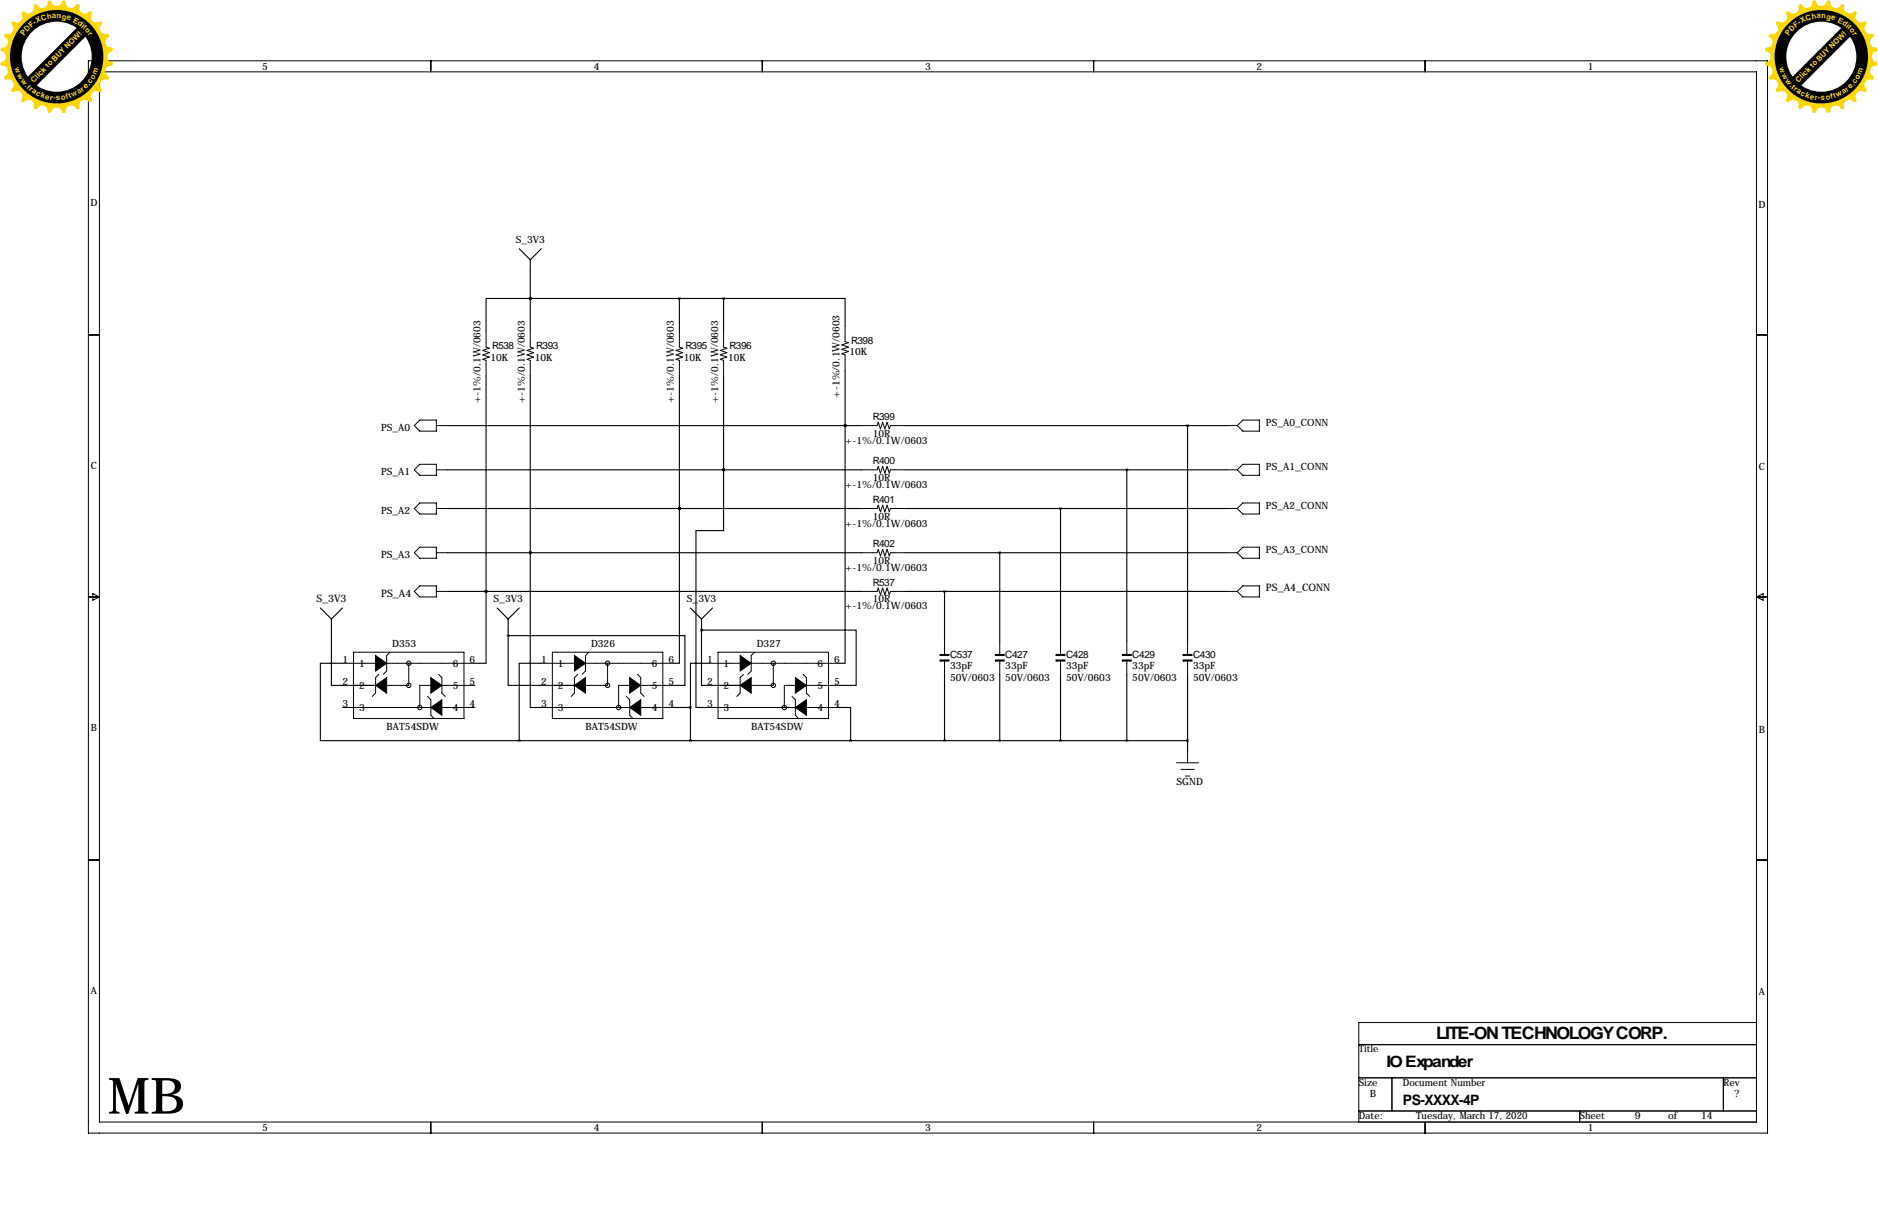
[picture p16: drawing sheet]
<svg xmlns="http://www.w3.org/2000/svg" width="432mm" height="279mm" viewBox="0 0 432 279" stroke-linecap="round" stroke-linejoin="round" font-family="sans-serif">
<defs><g id="words">
<text font-size="11.5" x="24.8" y="255.9">MB</text>
<text font-size="4" x="330.2" y="238.8">LITE-ON TECHNOLOGY CORP.</text>
<text font-size="3.6" x="318.8" y="245.1">IO Expander</text>
<text font-size="3.3" x="322.6" y="254">PS-XXXX-4P</text>
<g font-size="2.4">
<text x="87.6" y="137.2">PS_A4</text>
<text x="291.1" y="135.9">PS_A4_CONN</text>
<text x="72.7" y="138.4">S_3V3</text>
</g>
<g font-size="2.3">
<text x="60.3" y="16">5</text>
<text x="136.5" y="16">4</text>
<text x="212.7" y="16">3</text>
<text x="288.9" y="16">2</text>
<text x="365.1" y="16">1</text>
<text x="20.8" y="47.3">D</text>
<text x="404.3" y="47.8">D</text>
<text x="118.6" y="55.9">S_3V3</text>
<text x="112.8" y="82.9">10K</text>
<text x="113.1" y="80.3">R538</text>
<text x="122.9" y="82.9">10K</text>
<text x="123.3" y="80.3">R393</text>
<text x="157.2" y="82.9">10K</text>
<text x="157.6" y="80.3">R395</text>
<text x="167.4" y="82.9">10K</text>
<text x="167.7" y="80.3">R396</text>
<text x="195.3" y="81.6">10K</text>
<text x="195.7" y="79">R398</text>
<text x="110.5" y="92.6" transform="rotate(-90 110.5 92.6)">+-1%/0.1W/0603</text>
<text x="120.6" y="92.6" transform="rotate(-90 120.6 92.6)">+-1%/0.1W/0603</text>
<text x="154.9" y="92.6" transform="rotate(-90 154.9 92.6)">+-1%/0.1W/0603</text>
<text x="165.1" y="92.6" transform="rotate(-90 165.1 92.6)">+-1%/0.1W/0603</text>
<text x="193" y="91.3" transform="rotate(-90 193 91.3)">+-1%/0.1W/0603</text>
<text x="87.6" y="99.1">PS_A0</text>
<text x="194.3" y="101.9">+-1%/0.1W/0603</text>
<text x="200.7" y="96.5">R399</text>
<text x="200.7" y="100.3">10R</text>
<text x="291.1" y="97.8">PS_A0_CONN</text>
<text x="20.9" y="107.7">C</text>
<text x="200.7" y="106.7">R400</text>
<text x="291.1" y="107.9">PS_A1_CONN</text>
<text x="404.4" y="108">C</text>
<text x="87.6" y="109.2">PS_A1</text>
<text x="194.3" y="112.1">+-1%/0.1W/0603</text>
<text x="200.7" y="110.5">10R</text>
<text x="87.6" y="118.1">PS_A2</text>
<text x="200.7" y="115.6">R401</text>
<text x="200.7" y="119.4">10R</text>
<text x="291.1" y="116.8">PS_A2_CONN</text>
<text x="194.3" y="121">+-1%/0.1W/0603</text>
<text x="200.7" y="125.7">R402</text>
<text x="87.6" y="128.3">PS_A3</text>
<text x="194.3" y="131.2">+-1%/0.1W/0603</text>
<text x="200.7" y="129.5">10R</text>
<text x="291.1" y="127">PS_A3_CONN</text>
<text x="200.7" y="134.6">R537</text>
<text x="113.5" y="138.4">S_3V3</text>
<text x="157.9" y="138.4">S_3V3</text>
<text x="194.3" y="140">+-1%/0.1W/0603</text>
<text x="200.7" y="138.4">10R</text>
<text x="90.2" y="148.6">D353</text>
<text x="135.9" y="148.6">D326</text>
<text x="174" y="148.6">D327</text>
<text x="78.7" y="152.4">1</text>
<text x="82.5" y="153.2">1</text>
<text x="104.1" y="153.2">6</text>
<text x="107.9" y="152.4">6</text>
<text x="124.5" y="152.4">1</text>
<text x="128.3" y="153.2">1</text>
<text x="149.9" y="153.2">6</text>
<text x="153.7" y="152.4">6</text>
<text x="162.6" y="152.4">1</text>
<text x="166.4" y="153.2">1</text>
<text x="188" y="153.2">6</text>
<text x="191.8" y="152.4">6</text>
<text x="218.4" y="153.7">33pF</text>
<text x="218.4" y="151.1">C537</text>
<text x="231.1" y="153.7">33pF</text>
<text x="231.1" y="151.1">C427</text>
<text x="245.1" y="151.1">C428</text>
<text x="245.1" y="153.7">33pF</text>
<text x="260.3" y="151.1">C429</text>
<text x="260.3" y="153.7">33pF</text>
<text x="274.3" y="151.1">C430</text>
<text x="274.3" y="153.7">33pF</text>
<text x="78.7" y="157.5">2</text>
<text x="82.5" y="158.3">2</text>
<text x="104.1" y="158.3">5</text>
<text x="107.9" y="157.5">5</text>
<text x="124.5" y="157.5">2</text>
<text x="128.3" y="158.3">2</text>
<text x="149.9" y="158.3">5</text>
<text x="153.7" y="157.5">5</text>
<text x="162.6" y="157.5">2</text>
<text x="166.4" y="158.3">2</text>
<text x="188" y="158.3">5</text>
<text x="191.8" y="157.5">5</text>
<text x="218.4" y="156.6">50V/0603</text>
<text x="231.1" y="156.6">50V/0603</text>
<text x="245.1" y="156.6">50V/0603</text>
<text x="260.3" y="156.6">50V/0603</text>
<text x="274.3" y="156.6">50V/0603</text>
<text x="20.9" y="167.9">B</text>
<text x="78.7" y="162.6">3</text>
<text x="82.5" y="163.4">3</text>
<text x="88.9" y="167.6">BAT54SDW</text>
<text x="104.1" y="163.4">4</text>
<text x="107.9" y="162.6">4</text>
<text x="124.5" y="162.6">3</text>
<text x="128.3" y="163.4">3</text>
<text x="134.6" y="167.6">BAT54SDW</text>
<text x="149.9" y="163.4">4</text>
<text x="153.7" y="162.6">4</text>
<text x="162.6" y="162.6">3</text>
<text x="166.4" y="163.4">3</text>
<text x="172.7" y="167.6">BAT54SDW</text>
<text x="188" y="163.4">4</text>
<text x="191.8" y="162.6">4</text>
<text x="404.4" y="168.4">B</text>
<text x="270.5" y="180.3">SGND</text>
<text x="20.9" y="228.4">A</text>
<text x="404.4" y="228.6">A</text>
<text x="312.4" y="241.8">Title</text>
<text x="312.4" y="249.4">Size</text>
<text x="315" y="252">B</text>
<text x="322.6" y="249.4">Document Number</text>
<text x="396.2" y="249.4">Rev</text>
<text x="398.8" y="252">?</text>
<text x="312.4" y="257">Date:</text>
<text x="325.6" y="257">Tuesday, March 17, 2020</text>
<text x="363.2" y="257">Sheet</text>
<text x="375.9" y="257">9</text>
<text x="383.5" y="257">of</text>
<text x="391.2" y="257">14</text>
<text x="60.3" y="259.9">5</text>
<text x="136.5" y="259.9">4</text>
<text x="212.7" y="259.9">3</text>
<text x="288.9" y="259.9">2</text>
<text x="365.1" y="259.9">1</text>
</g>
<g font-size="1.7" fill="#ffd700">
<text x="8" y="5.7" transform="rotate(-33 8 5.7)">-</text>
<text x="8.6" y="5.4" transform="rotate(-27 8.6 5.4)">X</text>
<text x="9.6" y="4.9" transform="rotate(-18 9.6 4.9)">C</text>
<text x="10.9" y="4.4" transform="rotate(-11 10.9 4.4)">h</text>
<text x="12" y="4.3" transform="rotate(-4 12 4.3)">a</text>
<text x="13" y="4.2" transform="rotate(3 13 4.2)">n</text>
<text x="14.1" y="4.3" transform="rotate(11 14.1 4.3)">g</text>
<text x="15.2" y="4.5" transform="rotate(17 15.2 4.5)">e</text>
<text x="16.7" y="5" transform="rotate(28 16.7 5)">E</text>
<text x="17.7" y="5.5" transform="rotate(35 17.7 5.5)">d</text>
<text x="413.8" y="5.7" transform="rotate(-33 413.8 5.7)">-</text>
<text x="414.3" y="5.4" transform="rotate(-27 414.3 5.4)">X</text>
<text x="415.4" y="4.9" transform="rotate(-18 415.4 4.9)">C</text>
<text x="416.6" y="4.4" transform="rotate(-11 416.6 4.4)">h</text>
<text x="417.7" y="4.3" transform="rotate(-4 417.7 4.3)">a</text>
<text x="418.7" y="4.2" transform="rotate(3 418.7 4.2)">n</text>
<text x="419.9" y="4.3" transform="rotate(11 419.9 4.3)">g</text>
<text x="420.9" y="4.5" transform="rotate(17 420.9 4.5)">e</text>
<text x="422.4" y="5" transform="rotate(28 422.4 5)">E</text>
<text x="423.5" y="5.5" transform="rotate(35 423.5 5.5)">d</text>
<text x="5.5" y="8.3" transform="rotate(-54 5.5 8.3)">P</text>
<text x="6.2" y="7.4" transform="rotate(-46 6.2 7.4)">D</text>
<text x="7.2" y="6.4" transform="rotate(-38 7.2 6.4)">F</text>
<text x="18.6" y="6.2" transform="rotate(41 18.6 6.2)">i</text>
<text x="19" y="6.5" transform="rotate(44 19 6.5)">t</text>
<text x="19.4" y="6.9" transform="rotate(50 19.4 6.9)">o</text>
<text x="20.1" y="7.8" transform="rotate(56 20.1 7.8)">r</text>
<text x="411.3" y="8.3" transform="rotate(-54 411.3 8.3)">P</text>
<text x="412" y="7.4" transform="rotate(-46 412 7.4)">D</text>
<text x="412.9" y="6.4" transform="rotate(-38 412.9 6.4)">F</text>
<text x="424.3" y="6.2" transform="rotate(41 424.3 6.2)">i</text>
<text x="424.7" y="6.5" transform="rotate(44 424.7 6.5)">t</text>
<text x="425.2" y="6.9" transform="rotate(50 425.2 6.9)">o</text>
<text x="425.9" y="7.8" transform="rotate(56 425.9 7.8)">r</text>
<text x="3.3" y="15.7" transform="rotate(71 3.3 15.7)">w</text>
<text x="3.9" y="17.2" transform="rotate(61 3.9 17.2)">w</text>
<text x="22.2" y="17.2" transform="rotate(-70 22.2 17.2)">m</text>
<text x="409.1" y="15.7" transform="rotate(71 409.1 15.7)">w</text>
<text x="409.6" y="17.2" transform="rotate(61 409.6 17.2)">w</text>
<text x="427.9" y="17.2" transform="rotate(-70 427.9 17.2)">m</text>
<text x="4.7" y="18.6" transform="rotate(52 4.7 18.6)">w</text>
<text x="5.6" y="19.8" transform="rotate(46 5.6 19.8)">.</text>
<text x="6" y="20.2" transform="rotate(42 6 20.2)">t</text>
<text x="6.6" y="20.7" transform="rotate(38 6.6 20.7)">r</text>
<text x="7.2" y="21.2" transform="rotate(33 7.2 21.2)">a</text>
<text x="7.8" y="19" transform="rotate(-45 7.8 19)">Click to BUY NOW!</text>
<text x="8.2" y="21.8" transform="rotate(26 8.2 21.8)">c</text>
<text x="9.2" y="22.3" transform="rotate(19 9.2 22.3)">k</text>
<text x="10.3" y="22.7" transform="rotate(13 10.3 22.7)">e</text>
<text x="11.4" y="22.9" transform="rotate(7 11.4 22.9)">r</text>
<text x="12.2" y="23" transform="rotate(3 12.2 23)">-</text>
<text x="12.9" y="23.1" transform="rotate(-2 12.9 23.1)">s</text>
<text x="14.1" y="23" transform="rotate(-9 14.1 23)">o</text>
<text x="15.3" y="22.8" transform="rotate(-15 15.3 22.8)">f</text>
<text x="16" y="22.6" transform="rotate(-19 16 22.6)">t</text>
<text x="16.7" y="22.4" transform="rotate(-25 16.7 22.4)">w</text>
<text x="18.1" y="21.7" transform="rotate(-33 18.1 21.7)">a</text>
<text x="19.1" y="21.1" transform="rotate(-39 19.1 21.1)">r</text>
<text x="19.7" y="20.5" transform="rotate(-44 19.7 20.5)">e</text>
<text x="20.5" y="19.8" transform="rotate(-49 20.5 19.8)">.</text>
<text x="20.9" y="19.3" transform="rotate(-54 20.9 19.3)">c</text>
<text x="21.6" y="18.3" transform="rotate(-61 21.6 18.3)">o</text>
<text x="410.4" y="18.6" transform="rotate(52 410.4 18.6)">w</text>
<text x="411.4" y="19.8" transform="rotate(46 411.4 19.8)">.</text>
<text x="411.8" y="20.2" transform="rotate(42 411.8 20.2)">t</text>
<text x="412.3" y="20.7" transform="rotate(38 412.3 20.7)">r</text>
<text x="413" y="21.2" transform="rotate(33 413 21.2)">a</text>
<text x="413.5" y="19" transform="rotate(-45 413.5 19)">Click to BUY NOW!</text>
<text x="413.9" y="21.8" transform="rotate(26 413.9 21.8)">c</text>
<text x="415" y="22.3" transform="rotate(19 415 22.3)">k</text>
<text x="416.1" y="22.7" transform="rotate(13 416.1 22.7)">e</text>
<text x="417.2" y="22.9" transform="rotate(7 417.2 22.9)">r</text>
<text x="418" y="23" transform="rotate(3 418 23)">-</text>
<text x="418.7" y="23.1" transform="rotate(-2 418.7 23.1)">s</text>
<text x="419.8" y="23" transform="rotate(-9 419.8 23)">o</text>
<text x="421.1" y="22.8" transform="rotate(-15 421.1 22.8)">f</text>
<text x="421.7" y="22.6" transform="rotate(-19 421.7 22.6)">t</text>
<text x="422.4" y="22.4" transform="rotate(-25 422.4 22.4)">w</text>
<text x="423.9" y="21.7" transform="rotate(-33 423.9 21.7)">a</text>
<text x="424.8" y="21.1" transform="rotate(-39 424.8 21.1)">r</text>
<text x="425.4" y="20.5" transform="rotate(-44 425.4 20.5)">e</text>
<text x="426.2" y="19.8" transform="rotate(-49 426.2 19.8)">.</text>
<text x="426.6" y="19.3" transform="rotate(-54 426.6 19.3)">c</text>
<text x="427.3" y="18.3" transform="rotate(-61 427.3 18.3)">o</text>
</g>
</g></defs>
<g fill="none" stroke="#000" stroke-width=".23">
<path d="M20.3 14h386.1v246.3h-386.1zM22.9 16.5h381v241.3h-381zM99.1 14v2.5M175.3 14v2.5M251.5 14v2.5M327.7 14v2.5M20.3 77h2.6M111.8 76.2v3.6l.7 .2-1.5 .5 1.5 .5-1.5 .5 1.5 .5-1.5 .5 .8 .3v3.6M121.9 76.2v3.6l.8 .2-1.5 .5 1.5 .5-1.5 .5 1.5 .5-1.5 .5 .7 .3v3.6M156.2 76.2v3.6l.8 .2-1.6 .5 1.6 .5-1.6 .5 1.6 .5-1.6 .5 .8 .3v3.6M166.4 76.2v3.6l.7 .2-1.5 .5 1.5 .5-1.5 .5 1.5 .5-1.5 .5 .8 .3v3.6M194.3 74.9v3.6l.8 .2-1.6 .5 1.6 .6-1.6 .5 1.6 .5-1.6 .5 .8 .2v3.6"/>
<path d="M403.9 77h2.5M96.5 96.5h3.8v2.6h-3.8l-1.3-1.3zM100.3 97.8h2.6M198.1 97.8h3.6l.2-.8 .5 1.6 .5-1.6 .6 1.6 .5-1.6 .5 1.6 .2-.8h3.6M281.9 97.8h2.6M285.8 96.5h3.8v2.6h-3.8l-1.3-1.3zM95.2 107.9l1.3-1.2h3.8v2.5h-3.8zM95.2 116.8l1.3-1.2h3.8v2.5h-3.8zM100.3 107.9h2.6M100.3 116.8h2.6M198.1 107.9h3.6l.2-.7 .5 1.5 .5-1.5 .6 1.5 .5-1.5 .5 1.5 .2-.8h3.6M198.1 116.8h3.6l.2-.7 .5 1.5 .5-1.5 .6 1.5 .5-1.5 .5 1.5 .2-.8h3.6"/>
<path d="M281.9 107.9h2.6M281.9 116.8h2.6M285.8 106.7h3.8v2.5h-3.8l-1.3-1.3zM285.8 115.6h3.8v2.5h-3.8l-1.3-1.3zM20.3 137.2h2.6M21.3 136.4l1.6 .8-1.6 .7zM96.5 134.6h3.8v2.6h-3.8l-1.3-1.3zM96.5 125.7h3.8v2.6h-3.8l-1.3-1.3zM100.3 127h2.6M100.3 135.9h2.6M198.1 127h3.6l.2-.8 .5 1.6 .5-1.6 .6 1.6 .5-1.6 .5 1.6 .2-.8h3.6M198.1 135.9h3.6l.2-.8 .5 1.6 .5-1.6 .6 1.6 .5-1.6 .5 1.6 .2-.8h3.6"/>
<path d="M281.9 127h2.6M281.9 135.9h2.6M285.8 134.6h3.8v2.6h-3.8l-1.3-1.3zM285.8 125.7h3.8v2.6h-3.8l-1.3-1.3zM403.9 137.2h2.5M403.9 137.2l1.5-.8v1.5zM78.7 152.4h7.7M81.3 149.9h25.4v15.2h-25.4zM87.1 154.9l-.7 .8v3.6l-.8 .7M88.9 152.4h20.3M89.7 149.9l-.8 .7v3.6l-.8 .7M94 152.4v5.1h-15.3"/>
<path d="M99.1 157.5h-2.6v5.1M100.8 154.9l.8 .8v3.6l.8 .7M101.6 157.5h7.6M124.5 152.4h7.6M127 149.9h25.4v15.2h-25.4zM132.8 154.9l-.7 .8v3.6l-.8 .7M134.6 152.4h20.3M135.4 149.9l-.8 .7v3.6l-.7 .7M139.7 152.4v5.1h-15.2M144.8 157.5h-2.6v5.1M146.6 154.9l.7 .8v3.6l.8 .7M147.3 157.5h7.6"/>
<path d="M162.6 152.4h7.6M165.1 149.9h25.4v15.2h-25.4zM170.9 154.9l-.7 .8v3.6l-.8 .7M172.7 152.4h20.3M173.5 149.9l-.8 .7v3.6l-.7 .7M177.8 152.4v5.1h-15.2M182.9 157.5h-2.6v5.1M184.7 154.9l.7 .8v3.6l.8 .7M185.4 157.5h7.6M217.2 147.3v3.1M217.2 151.9v3M229.9 147.3v3.1"/>
<path d="M229.9 151.9v3M243.8 147.3v3.1M243.8 151.9v3M259.1 147.3v3.1M259.1 151.9v3M273 147.3v3.1M273 151.9v3M78.7 162.6h20.4M98.3 160l.8 .8v3.5l.7 .8M101.6 162.6h7.6M124.5 162.6h20.3M144 160l.8 .8v3.5l.7 .8"/>
<path d="M147.3 162.6h7.6M162.6 162.6h20.3M182.1 160l.8 .8v3.5l.7 .8M185.4 162.6h7.6M270.5 175.3h5.1M271.5 176.8h3.1M272.5 178.3h1.1M273 172.7v2.6M20.3 197.6h2.6M403.9 197.6h2.5M403.9 234.9h-91.5v22.9M99.1 257.8v2.5"/>
<path d="M175.3 257.8v2.5M251.5 257.8v2.5M312.4 255.3h91.5M312.4 247.6h91.5M312.4 240h91.5M320 247.6v7.7M327.7 257.8v2.5M363.2 255.3v2.5M396.2 247.6v7.7"/>
<circle cx="94" cy="152.4" r=".51"/>
<circle cx="94" cy="157.5" r=".51"/>
<circle cx="139.7" cy="152.4" r=".51"/>
<circle cx="139.7" cy="157.5" r=".51"/>
<circle cx="177.8" cy="152.4" r=".51"/>
<circle cx="177.8" cy="157.5" r=".51"/>
<circle cx="96.5" cy="162.6" r=".51"/>
<circle cx="142.2" cy="162.6" r=".51"/>
<circle cx="180.3" cy="162.6" r=".51"/>
</g>
<g fill="#000" stroke="#000" stroke-width=".23">
<path d="M86.4 157.5l2.5-1.8v3.6zM86.4 150.6l2.5 1.8-2.5 1.8zM99.1 155.7l2.5 1.8-2.5 1.8zM132.1 157.5l2.5-1.8v3.6zM132.1 150.6l2.5 1.8-2.5 1.8zM144.8 155.7l2.5 1.8-2.5 1.8zM170.2 157.5l2.5-1.8v3.6zM170.2 150.6l2.5 1.8-2.5 1.8zM182.9 155.7l2.5 1.8-2.5 1.8zM216.2 151.6h2v.3h-2zM216.2 150.4h2v.2h-2zM228.9 151.6h2v.3h-2z"/>
<path d="M228.9 150.4h2v.2h-2zM242.8 151.6h2.1v.3h-2.1zM242.8 150.4h2.1v.2h-2.1zM258.1 151.6h2v.3h-2zM258.1 150.4h2v.2h-2zM272 151.6h2.1v.3h-2.1zM272 150.4h2.1v.2h-2.1zM99.1 162.6l2.5-1.8v3.5zM144.8 162.6l2.5-1.8v3.5zM182.9 162.6l2.5-1.8v3.5z"/>
</g>
<g fill="none" stroke="#000" stroke-width=".25">
<path d="M119.4 57.2l2.5 2.5M121.9 59.7v16.5M124.5 57.2l-2.6 2.5M121.9 68.6h.1M121.9 68.6h-10.1v7.6M121.9 68.6h44.5M156.2 68.6v7.6M166.4 68.6h27.9v6.3M166.4 68.6v7.6M102.9 97.8h95.2M111.8 86.4v49.5M121.9 86.4v40.6"/>
<path d="M156.2 86.4v30.4M166.4 86.4v21.5M194.3 97.8h.1M194.3 97.8v54.6h-1.3M194.3 85.1v12.7M208.3 97.8h73.6M273 97.8v49.5M102.9 116.8h95.2M102.9 107.9h95.2M156.2 116.8h.1M156.2 116.8v35.6h-1.3M166.4 107.9h.1"/>
<path d="M166.4 107.9v14h-6.4v40.7h2.6M208.3 116.8h73.6M208.3 107.9h73.6M243.8 116.8v30.5M259.1 107.9v39.4M73.7 139.7l2.5 2.5M78.7 139.7l-2.5 2.5M102.9 127h95.2M102.9 135.9h95.2M111.8 135.9v16.5h-2.6M111.8 135.9h.1M114.3 139.7l2.5 2.5"/>
<path d="M119.4 139.7l-2.6 2.5M121.9 127v35.6h2.6M121.9 127h.1M158.7 139.7l2.6 2.5M163.8 139.7l-2.5 2.5M208.3 127h73.6M208.3 135.9h73.6M217.2 135.9v11.4M229.9 127v20.3M76.2 142.2v15.3h2.5M78.7 152.4h-5v17.8h45.7M116.8 146v11.5h7.7"/>
<path d="M116.8 146h40.7v11.5h-2.6M116.8 142.2v3.8M124.5 152.4h-5.1v17.8M161.3 144.8h35.5v12.7h-3.8M161.3 144.8v12.7h1.3M161.3 144.8h.1M161.3 142.2v2.6M162.6 152.4h-3.9v10.2M217.2 154.9v15.3M229.9 154.9v15.3M243.8 154.9v15.3M259.1 154.9v15.3"/>
<path d="M273 154.9v17.8M119.4 170.2h153.6M154.9 162.6h3.8M158.7 162.6v7.6M193 162.6h2.6v7.6"/>
</g>
<path d="M273 97.8a.05 .05 0 0 0 .1 0 .05 .05 0 0 0-.1 0zM243.8 116.8a.05 .05 0 0 0 .1 0 .05 .05 0 0 0-.1 0zM229.8 127a.05 .05 0 0 0 .1 0 .05 .05 0 0 0-.1 0zM166.3 108a.05 .05 0 0 0 .1 0 .05 .05 0 0 0-.1 0zM158.7 162.6a.05 .05 0 0 0 .1 0 .05 .05 0 0 0-.1 0zM158.7 170.2a.05 .05 0 0 0 .1 0 .05 .05 0 0 0-.1 0zM229.8 170.2a.05 .05 0 0 0 .1 0 .05 .05 0 0 0-.1 0zM243.8 170.2a.05 .05 0 0 0 .1 0 .05 .05 0 0 0-.1 0zM116.8 146.1a.05 .05 0 0 0 .1 0 .05 .05 0 0 0-.1 0zM273 170.2a.05 .05 0 0 0 .1 0 .05 .05 0 0 0-.1 0zM217.1 135.9a.05 .05 0 0 0 .1 0 .05 .05 0 0 0-.1 0zM111.7 135.9a.05 .05 0 0 0 .1 0 .05 .05 0 0 0-.1 0zM217.1 170.2a.05 .05 0 0 0 .1 0 .05 .05 0 0 0-.1 0zM166.3 108a.05 .05 0 0 0 .1 0 .05 .05 0 0 0-.1 0zM166.3 68.6a.05 .05 0 0 0 .1 0 .05 .05 0 0 0-.1 0zM111.7 135.9a.05 .05 0 0 0 .1 0 .05 .05 0 0 0-.1 0z" fill="#000" stroke="#000" stroke-width=".63"/>
<path d="M2.7 5.1a1.03 1.03 0 0 0 .4 1.1 1.25 1.25 0 0 1-.3 1.3 1.25 1.25 0 0 1-1.3 .3l-.5 .2a1.03 1.03 0 0 0 .7 1 1.25 1.25 0 0 1 0 1.3 1.25 1.25 0 0 1-1.2 .6l-.4 .4a1.03 1.03 0 0 0 .9 .8 1.25 1.25 0 0 1 .4 1.3 1.25 1.25 0 0 1-1 .9l-.3 .4a1.03 1.03 0 0 0 1.1 .5 1.25 1.25 0 0 1 .7 1.2 1.25 1.25 0 0 1-.8 1.1l-.1 .5a1.03 1.03 0 0 0 1.2 .2 1.25 1.25 0 0 1 .9 1 1.25 1.25 0 0 1-.4 1.2v.6a1.03 1.03 0 0 0 1.2-.1 1.25 1.25 0 0 1 1.1 .6 1.25 1.25 0 0 1 0 1.3l.1 .6a1.03 1.03 0 0 0 1.1-.4 1.25 1.25 0 0 1 1.3 .3 1.25 1.25 0 0 1 .3 1.3l.2 .5a1.03 1.03 0 0 0 1-.7 1.25 1.25 0 0 1 1.3 0 1.25 1.25 0 0 1 .6 1.2l.4 .3a1.03 1.03 0 0 0 .8-.9 1.25 1.25 0 0 1 1.3-.3 1.25 1.25 0 0 1 .9 1l.4 .2a1.03 1.03 0 0 0 .5-1 1.25 1.25 0 0 1 1.2-.7 1.25 1.25 0 0 1 1.1 .7l.5 .2a1.03 1.03 0 0 0 .2-1.2 1.25 1.25 0 0 1 1-1 1.25 1.25 0 0 1 1.2 .5h.6a1.03 1.03 0 0 0-.1-1.2 1.25 1.25 0 0 1 .6-1.2 1.25 1.25 0 0 1 1.3 .1l.6-.1a1.03 1.03 0 0 0-.4-1.2 1.25 1.25 0 0 1 .3-1.2 1.25 1.25 0 0 1 1.3-.3l.5-.3a1.03 1.03 0 0 0-.7-1 1.25 1.25 0 0 1 0-1.3 1.25 1.25 0 0 1 1.2-.6l.3-.4a1.03 1.03 0 0 0-.9-.7 1.25 1.25 0 0 1-.3-1.3 1.25 1.25 0 0 1 1-.9l.2-.5a1.03 1.03 0 0 0-1-.5 1.25 1.25 0 0 1-.7-1.1 1.25 1.25 0 0 1 .7-1.1l.2-.6a1.03 1.03 0 0 0-1.2-.2 1.25 1.25 0 0 1-1-.9 1.25 1.25 0 0 1 .5-1.2v-.6a1.03 1.03 0 0 0-1.2 .1 1.25 1.25 0 0 1-1.2-.7 1.25 1.25 0 0 1 .1-1.3l-.1-.5a1.03 1.03 0 0 0-1.2 .4 1.25 1.25 0 0 1-1.2-.3 1.25 1.25 0 0 1-.3-1.3l-.3-.5a1.03 1.03 0 0 0-1 .7 1.25 1.25 0 0 1-1.3 0 1.25 1.25 0 0 1-.6-1.2l-.4-.4a1.03 1.03 0 0 0-.7 .9 1.25 1.25 0 0 1-1.3 .4 1.25 1.25 0 0 1-.9-1l-.5-.3a1.03 1.03 0 0 0-.5 1.1 1.25 1.25 0 0 1-1.1 .7 1.25 1.25 0 0 1-1.1-.8l-.6-.1a1.03 1.03 0 0 0-.2 1.2 1.25 1.25 0 0 1-.9 .9 1.25 1.25 0 0 1-1.2-.4h-.6a1.03 1.03 0 0 0 .1 1.2 1.25 1.25 0 0 1-.7 1.1 1.25 1.25 0 0 1-1.3 0zM2.3 13a10.8 10.8 0 0 0 21.5 0 10.8 10.8 0 0 0-21.5 0z" fill-rule="evenodd" fill="#ffd700"/>
<path d="M2.3 13a10.8 10.8 0 0 0 21.5 0 10.8 10.8 0 0 0-21.5 0zM4.8 13a8.2 8.2 0 0 0 16.5 0 8.2 8.2 0 0 0-16.5 0z" fill-rule="evenodd" fill="#000"/>
<circle cx="13" cy="13" r="8.2" fill="none" stroke="#000" stroke-width=".35"/>
<path d="M6.3 17.8l11.5-11.5 1 .9 1 1.1-11.5 11.5-1.1-1z" fill="#000"/>
<path d="M408.4 5.1a1.03 1.03 0 0 0 .4 1.1 1.25 1.25 0 0 1-.3 1.3 1.25 1.25 0 0 1-1.3 .3l-.5 .2a1.03 1.03 0 0 0 .7 1 1.25 1.25 0 0 1 0 1.3 1.25 1.25 0 0 1-1.2 .6l-.3 .4a1.03 1.03 0 0 0 .9 .8 1.25 1.25 0 0 1 .3 1.3 1.25 1.25 0 0 1-1 .9l-.2 .4a1.03 1.03 0 0 0 1 .5 1.25 1.25 0 0 1 .7 1.2 1.25 1.25 0 0 1-.7 1.1l-.2 .5a1.03 1.03 0 0 0 1.2 .2 1.25 1.25 0 0 1 1 1 1.25 1.25 0 0 1-.5 1.2v.6a1.03 1.03 0 0 0 1.2-.1 1.25 1.25 0 0 1 1.2 .6 1.25 1.25 0 0 1-.1 1.3l.1 .6a1.03 1.03 0 0 0 1.2-.4 1.25 1.25 0 0 1 1.2 .3 1.25 1.25 0 0 1 .3 1.3l.3 .5a1.03 1.03 0 0 0 1-.7 1.25 1.25 0 0 1 1.3 0 1.25 1.25 0 0 1 .6 1.2l.4 .3a1.03 1.03 0 0 0 .7-.9 1.25 1.25 0 0 1 1.3-.3 1.25 1.25 0 0 1 .9 1l.5 .2a1.03 1.03 0 0 0 .5-1 1.25 1.25 0 0 1 1.1-.7 1.25 1.25 0 0 1 1.1 .7l.6 .2a1.03 1.03 0 0 0 .2-1.2 1.25 1.25 0 0 1 .9-1 1.25 1.25 0 0 1 1.2 .5h.6a1.03 1.03 0 0 0-.1-1.2 1.25 1.25 0 0 1 .7-1.2 1.25 1.25 0 0 1 1.3 .1l.5-.1a1.03 1.03 0 0 0-.4-1.2 1.25 1.25 0 0 1 .3-1.2 1.25 1.25 0 0 1 1.3-.3l.5-.3a1.03 1.03 0 0 0-.7-1 1.25 1.25 0 0 1 0-1.3 1.25 1.25 0 0 1 1.2-.6l.4-.4a1.03 1.03 0 0 0-.9-.7 1.25 1.25 0 0 1-.4-1.3 1.25 1.25 0 0 1 1-.9l.3-.5a1.03 1.03 0 0 0-1.1-.5 1.25 1.25 0 0 1-.7-1.1 1.25 1.25 0 0 1 .8-1.1l.1-.6a1.03 1.03 0 0 0-1.2-.2 1.25 1.25 0 0 1-.9-.9 1.25 1.25 0 0 1 .4-1.2v-.6a1.03 1.03 0 0 0-1.2 .1 1.25 1.25 0 0 1-1.1-.7 1.25 1.25 0 0 1 0-1.3l-.1-.5a1.03 1.03 0 0 0-1.1 .4 1.25 1.25 0 0 1-1.3-.3 1.25 1.25 0 0 1-.3-1.3l-.2-.5a1.03 1.03 0 0 0-1 .7 1.25 1.25 0 0 1-1.3 0 1.25 1.25 0 0 1-.6-1.2l-.4-.4a1.03 1.03 0 0 0-.8 .9 1.25 1.25 0 0 1-1.3 .4 1.25 1.25 0 0 1-.9-1l-.4-.3a1.03 1.03 0 0 0-.5 1.1 1.25 1.25 0 0 1-1.2 .7 1.25 1.25 0 0 1-1.1-.8l-.5-.1a1.03 1.03 0 0 0-.2 1.2 1.25 1.25 0 0 1-1 .9 1.25 1.25 0 0 1-1.2-.4h-.6a1.03 1.03 0 0 0 .1 1.2 1.25 1.25 0 0 1-.6 1.1 1.25 1.25 0 0 1-1.3 0zM408 13a10.8 10.8 0 0 0 21.5 0 10.8 10.8 0 0 0-21.5 0z" fill-rule="evenodd" fill="#ffd700"/>
<path d="M408 13a10.8 10.8 0 0 0 21.5 0 10.8 10.8 0 0 0-21.5 0zM410.5 13a8.2 8.2 0 0 0 16.5 0 8.2 8.2 0 0 0-16.5 0z" fill-rule="evenodd" fill="#000"/>
<circle cx="418.8" cy="13" r="8.2" fill="none" stroke="#000" stroke-width=".35"/>
<path d="M412 17.8l11.5-11.5 1.1 .9 .9 1.1-11.5 11.5-1-1z" fill="#000"/>
<use href="#words"/>
</svg>
